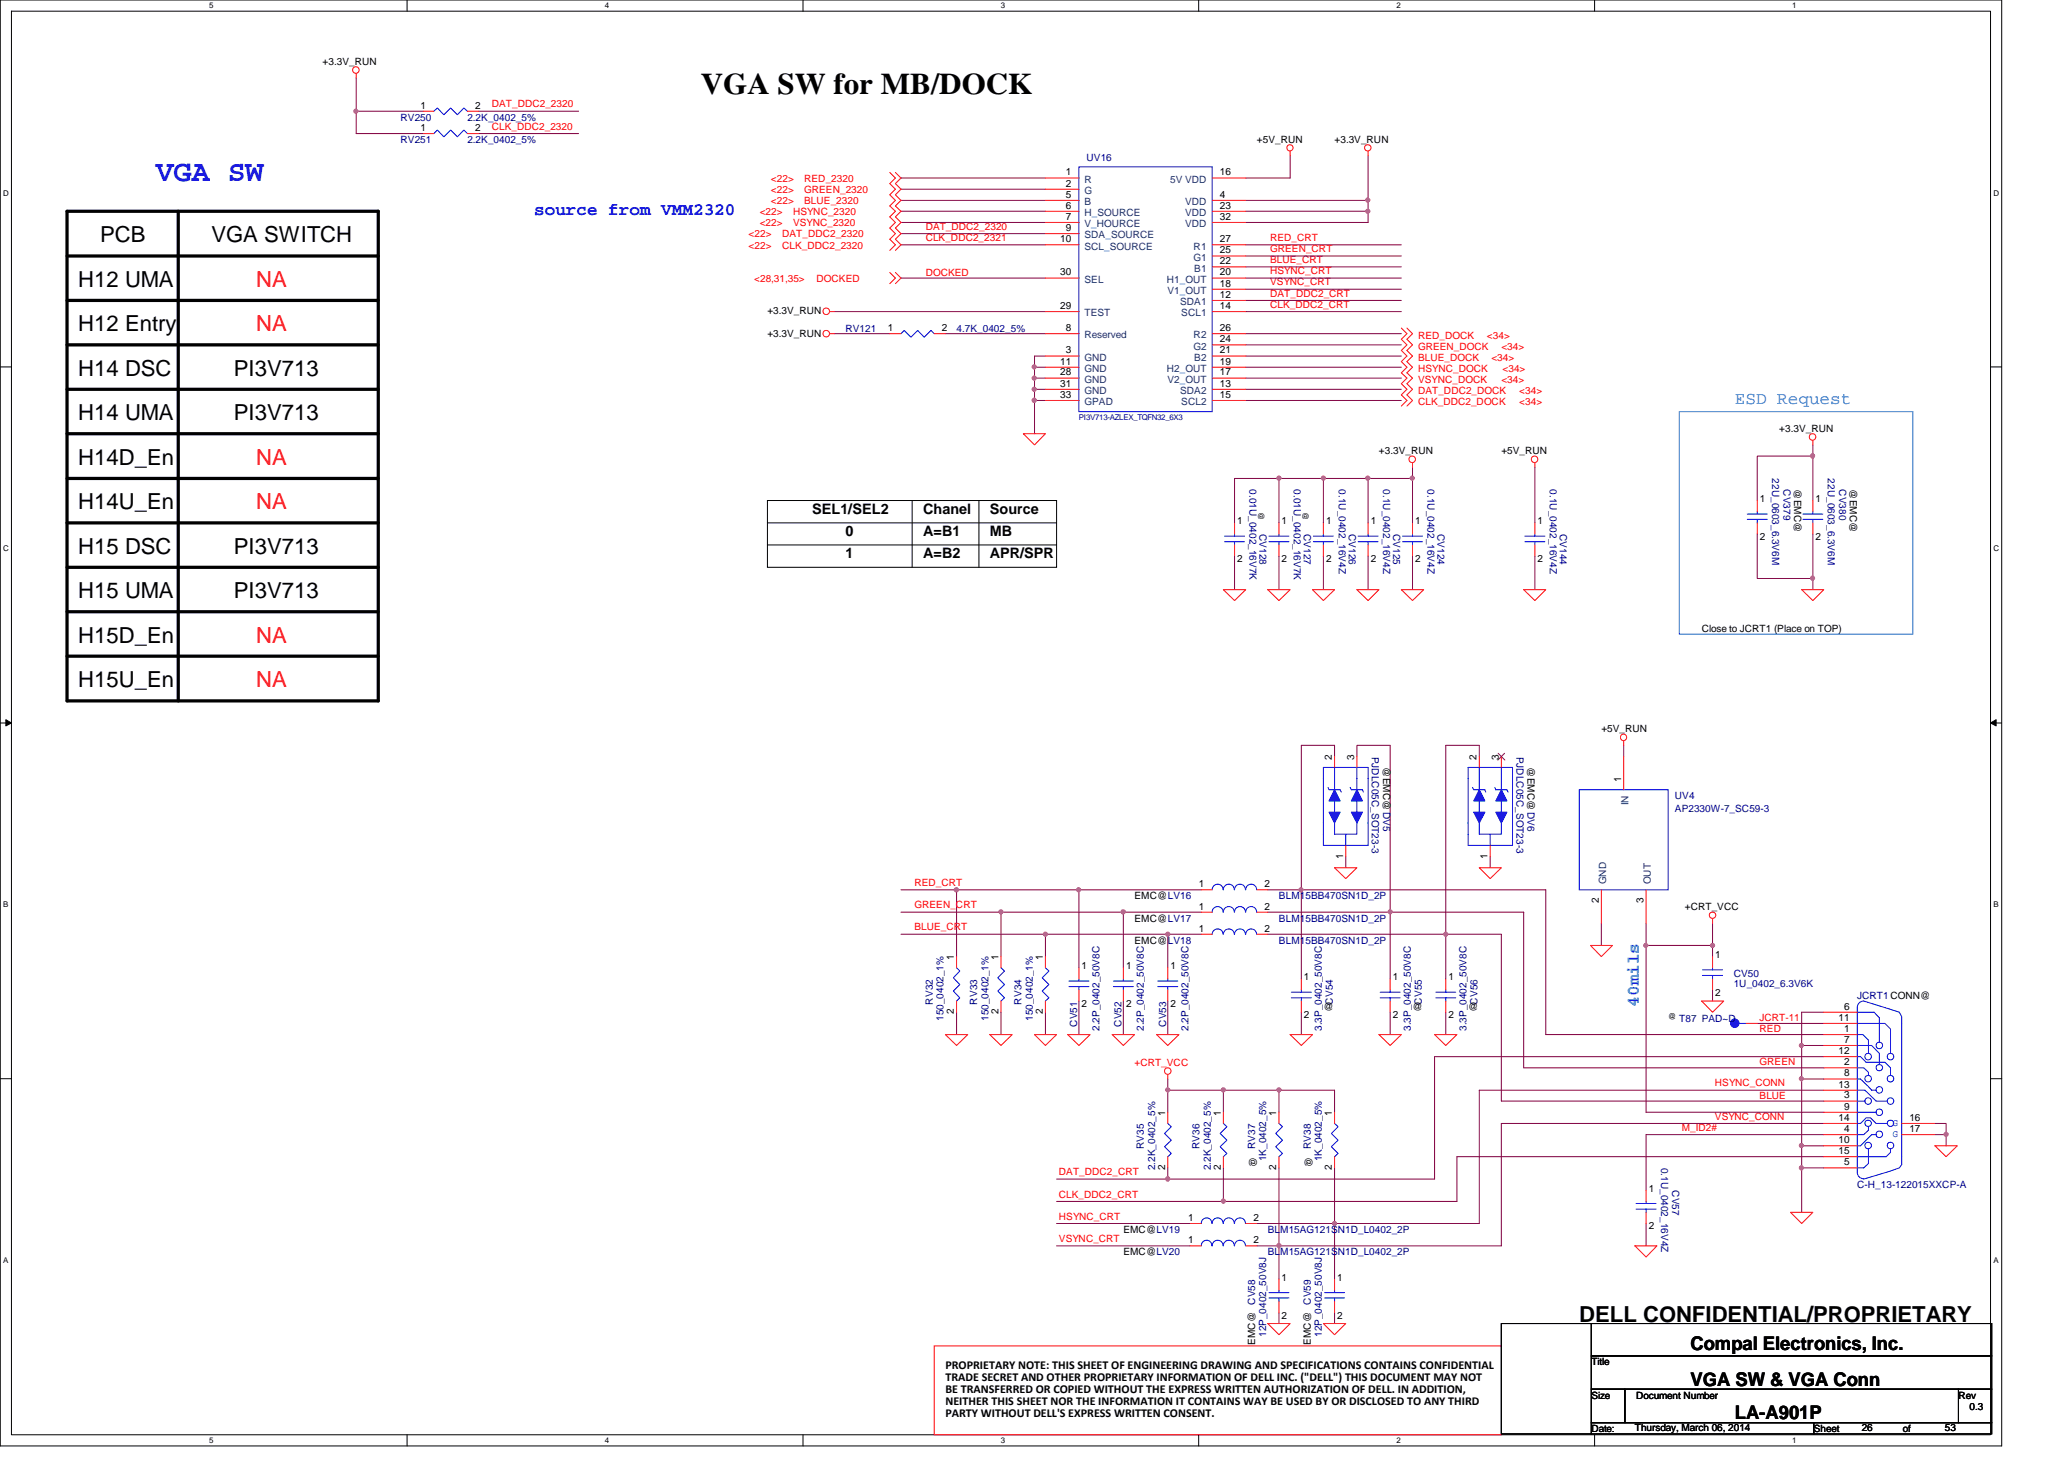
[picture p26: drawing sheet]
<svg xmlns="http://www.w3.org/2000/svg" width="297mm" height="210mm" viewBox="0 0 297 210" stroke-linecap="round" stroke-linejoin="round" font-family="sans-serif">
<defs><g id="words">
<text font-size="4.3" x="100.9" y="13.5">VGA SW for MB/DOCK</text>
<text font-size="4.3" fill="#00f" x="22.4" y="26">VGA SW</text>
<g font-size="3.2">
<text x="14.4" y="34.8">PCB</text>
<text x="30.4" y="34.8">VGA SWITCH</text>
<text x="11.3" y="41.2">H12 UMA</text>
<text x="11.3" y="47.7">H12 Entry</text>
<text x="11.3" y="54.1">H14 DSC</text>
<text x="33.7" y="54.1">PI3V713</text>
<text x="11.3" y="60.5">H14 UMA</text>
<text x="33.7" y="60.5">PI3V713</text>
<text x="11.3" y="66.8">H14D_En</text>
<text x="11.3" y="73.2">H14U_En</text>
<text x="11.3" y="79.7">H15 DSC</text>
<text x="33.7" y="79.7">PI3V713</text>
<text x="11.3" y="86.1">H15 UMA</text>
<text x="33.7" y="86.1">PI3V713</text>
<text x="11.3" y="92.5">H15D_En</text>
<text x="11.3" y="98.8">H15U_En</text>
<text x="227.3" y="190.2">DELL CONFIDENTIAL/PROPRIETARY</text>
</g>
<g font-size="3.2" fill="#f00">
<text x="36.9" y="41.2">NA</text>
<text x="36.9" y="47.7">NA</text>
<text x="36.9" y="66.8">NA</text>
<text x="36.9" y="73.2">NA</text>
<text x="36.9" y="92.5">NA</text>
<text x="36.9" y="98.8">NA</text>
</g>
<g font-size="2.7">
<text x="243.3" y="194.3">Compal Electronics, Inc.</text>
<text x="243.3" y="199.4">VGA SW &amp; VGA Conn</text>
<text x="249.7" y="204.2">LA-A901P</text>
</g>
<text font-size="2.5" fill="#00f" x="76.9" y="30.9">source from VMM2320</text>
<g font-size="2.5" fill="#0080ff">
<text x="249.7" y="58.1">ESD Request</text>
<text x="235.8" y="144.8" transform="rotate(-90 235.8 144.8)">40mils</text>
</g>
<g font-size="2.1">
<text x="116.9" y="73.9">SEL1/SEL2</text>
<text x="121.7" y="77.1">0</text>
<text x="132.9" y="77.1">A=B1</text>
<text x="132.9" y="73.9">Chanel</text>
<text x="142.4" y="73.9">Source</text>
<text x="142.4" y="77.1">MB</text>
<text x="121.7" y="80.3">1</text>
<text x="132.9" y="80.3">A=B2</text>
<text x="142.4" y="80.3">APR/SPR</text>
</g>
<g font-size="1.7">
<text x="136.1" y="196.9">PROPRIETARY NOTE: THIS SHEET OF ENGINEERING DRAWING AND SPECIFICATIONS CONTAINS CONFIDENTIAL</text>
<text x="136.1" y="198.6">TRADE SECRET AND OTHER PROPRIETARY INFORMATION OF DELL INC. (&quot;DELL&quot;) THIS DOCUMENT MAY NOT</text>
<text x="136.1" y="200.4">BE TRANSFERRED OR COPIED WITHOUT THE EXPRESS WRITTEN AUTHORIZATION OF DELL. IN ADDITION,</text>
<text x="136.1" y="202.1">NEITHER THIS SHEET NOR THE INFORMATION IT CONTAINS WAY BE USED BY OR DISCLOSED TO ANY THIRD</text>
<text x="136.1" y="203.8">PARTY WITHOUT DELL'S EXPRESS WRITTEN CONSENT.</text>
</g>
<g font-size="1.4">
<text x="46.4" y="9.4">+3.3V_RUN</text>
<text x="60.5" y="15.6">1</text>
<text x="68.4" y="15.6">2</text>
<text x="60.5" y="18.8">1</text>
<text x="68.4" y="18.8">2</text>
<text x="180.9" y="20.6">+5V_RUN</text>
<text x="192.1" y="20.6">+3.3V_RUN</text>
<text x="153.4" y="25.2">1</text>
<text x="153.4" y="26.8">2</text>
<text x="153.4" y="28.4">5</text>
<text x="175.6" y="25.2">16</text>
<text x="175.6" y="28.4">4</text>
<text x="152.6" y="34.8">10</text>
<text x="153.4" y="30">6</text>
<text x="153.4" y="31.6">7</text>
<text x="153.4" y="33.2">9</text>
<text x="175.6" y="34.8">27</text>
<text x="175.6" y="31.6">32</text>
<text x="175.6" y="30">23</text>
<text x="152.6" y="39.6">30</text>
<text x="175.6" y="36.4">25</text>
<text x="175.6" y="41.2">18</text>
<text x="175.6" y="38">22</text>
<text x="175.6" y="39.6">20</text>
<text x="110.4" y="45.2">+3.3V_RUN</text>
<text x="127.8" y="47.6">1</text>
<text x="135.5" y="47.6">2</text>
<text x="152.6" y="44.5">29</text>
<text x="153.4" y="47.6">8</text>
<text x="175.6" y="47.6">26</text>
<text x="175.6" y="44.5">14</text>
<text x="175.6" y="42.8">12</text>
<text x="110.4" y="48.4">+3.3V_RUN</text>
<text x="152.6" y="52.5">11</text>
<text x="153.4" y="50.8">3</text>
<text x="175.6" y="49.2">24</text>
<text x="175.6" y="50.8">21</text>
<text x="175.6" y="52.5">19</text>
<text x="152.6" y="55.6">31</text>
<text x="152.6" y="54">28</text>
<text x="152.6" y="57.2">33</text>
<text x="175.6" y="57.2">15</text>
<text x="175.6" y="54">17</text>
<text x="175.6" y="55.6">13</text>
<text x="198.5" y="65.4">+3.3V_RUN</text>
<text x="216.1" y="65.4">+5V_RUN</text>
<text x="256.1" y="62.2">+3.3V_RUN</text>
<text x="258.2" y="70.4" transform="rotate(90 258.2 70.4)">@EMC@</text>
<text x="266.2" y="70.4" transform="rotate(90 266.2 70.4)">@EMC@</text>
<text x="178.1" y="75.4">1</text>
<text x="184.4" y="75.4">1</text>
<text x="190.8" y="75.4">1</text>
<text x="197.3" y="75.4">1</text>
<text x="203.7" y="75.4">1</text>
<text x="221.3" y="75.4">1</text>
<text x="253.3" y="72.2">1</text>
<text x="253.3" y="77.7">2</text>
<text x="261.3" y="72.2">1</text>
<text x="261.3" y="77.7">2</text>
<text x="178.1" y="80.9">2</text>
<text x="184.4" y="80.9">2</text>
<text x="190.8" y="80.9">2</text>
<text x="197.3" y="80.9">2</text>
<text x="203.7" y="80.9">2</text>
<text x="221.3" y="80.9">2</text>
<text x="244.9" y="91">Close to JCRT1 (Place on TOP)</text>
<text x="230.5" y="105.4">+5V_RUN</text>
<text x="191.7" y="109.3" transform="rotate(-90 191.7 109.3)">2</text>
<text x="194.9" y="109.3" transform="rotate(-90 194.9 109.3)">3</text>
<text x="199" y="110.4" transform="rotate(90 199 110.4)">@EMC@ DV5</text>
<text x="212.5" y="109.3" transform="rotate(-90 212.5 109.3)">2</text>
<text x="215.7" y="109.3" transform="rotate(-90 215.7 109.3)">3</text>
<text x="219.8" y="110.4" transform="rotate(90 219.8 110.4)">@EMC@ DV6</text>
<text x="233.3" y="112.5" transform="rotate(-90 233.3 112.5)">1</text>
<text x="193.3" y="123.5" transform="rotate(-90 193.3 123.5)">1</text>
<text x="214.1" y="123.5" transform="rotate(-90 214.1 123.5)">1</text>
<text x="163.3" y="129.4">EMC@LV16</text>
<text x="172.5" y="130.9">1</text>
<text x="172.5" y="127.6">1</text>
<text x="182" y="130.9">2</text>
<text x="182" y="127.6">2</text>
<text x="230.1" y="129.9" transform="rotate(-90 230.1 129.9)">2</text>
<text x="236.5" y="129.9" transform="rotate(-90 236.5 129.9)">3</text>
<text x="242.5" y="131">+CRT_VCC</text>
<text x="163.3" y="132.6">EMC@LV17</text>
<text x="163.3" y="135.8">EMC@</text>
<text x="172.5" y="134">1</text>
<text x="182" y="134">2</text>
<text x="246.8" y="137.8">1</text>
<text x="137.3" y="138.1" transform="rotate(-90 137.3 138.1)">1</text>
<text x="143.7" y="138.1" transform="rotate(-90 143.7 138.1)">1</text>
<text x="150.1" y="138.1" transform="rotate(-90 150.1 138.1)">1</text>
<text x="155.7" y="139.4">1</text>
<text x="162" y="139.4">1</text>
<text x="168.4" y="139.4">1</text>
<text x="187.7" y="141">1</text>
<text x="200.4" y="141">1</text>
<text x="208.4" y="141">1</text>
<text x="246.8" y="143.3">2</text>
<text x="137.3" y="145.9" transform="rotate(-90 137.3 145.9)">2</text>
<text x="143.7" y="145.9" transform="rotate(-90 143.7 145.9)">2</text>
<text x="150.1" y="145.9" transform="rotate(-90 150.1 145.9)">2</text>
<text x="155.7" y="144.9">2</text>
<text x="162" y="144.9">2</text>
<text x="168.4" y="144.9">2</text>
<text x="187.7" y="146.5">2</text>
<text x="190.5" y="145.4">@</text>
<text x="200.4" y="146.5">2</text>
<text x="203.3" y="145.4">@</text>
<text x="208.4" y="146.5">2</text>
<text x="211.3" y="145.4">@</text>
<text x="264.6" y="146.9">11</text>
<text x="265.4" y="145.2">6</text>
<text x="265.4" y="148.5">1</text>
<text x="264.6" y="151.6">12</text>
<text x="265.4" y="150">7</text>
<text x="265.4" y="153.2">2</text>
<text x="265.4" y="154.9">8</text>
<text x="167.7" y="160.5" transform="rotate(-90 167.7 160.5)">1</text>
<text x="175.7" y="160.5" transform="rotate(-90 175.7 160.5)">1</text>
<text x="183.7" y="160.5" transform="rotate(-90 183.7 160.5)">1</text>
<text x="191.7" y="160.5" transform="rotate(-90 191.7 160.5)">1</text>
<text x="264.6" y="156.5">13</text>
<text x="264.6" y="161.2">14</text>
<text x="265.4" y="158">3</text>
<text x="265.4" y="159.6">9</text>
<text x="274.8" y="161.2">16</text>
<text x="179.8" y="166.4" transform="rotate(90 179.8 166.4)">@</text>
<text x="187.8" y="166.4" transform="rotate(90 187.8 166.4)">@</text>
<text x="264.6" y="164.5">10</text>
<text x="264.6" y="166">15</text>
<text x="265.4" y="162.9">4</text>
<text x="265.4" y="167.6">5</text>
<text x="274.8" y="162.9">17</text>
<text x="167.7" y="168.3" transform="rotate(-90 167.7 168.3)">2</text>
<text x="175.7" y="168.3" transform="rotate(-90 175.7 168.3)">2</text>
<text x="183.7" y="168.3" transform="rotate(-90 183.7 168.3)">2</text>
<text x="191.7" y="168.3" transform="rotate(-90 191.7 168.3)">2</text>
<text x="237.3" y="171.4">1</text>
<text x="161.7" y="177.4">EMC@LV19</text>
<text x="171" y="178.9">1</text>
<text x="171" y="175.6">1</text>
<text x="180.4" y="178.9">2</text>
<text x="180.4" y="175.6">2</text>
<text x="237.3" y="176.9">2</text>
<text x="161.7" y="180.6">EMC@LV20</text>
<text x="184.4" y="184.2">1</text>
<text x="192.4" y="184.2">1</text>
<text x="184.4" y="189.7">2</text>
<text x="192.4" y="189.7">2</text>
<text x="180.6" y="193.5" transform="rotate(-90 180.6 193.5)">EMC@</text>
<text x="188.6" y="193.5" transform="rotate(-90 188.6 193.5)">EMC@</text>
<text x="229" y="196.4">Title</text>
<text x="229" y="201.2">Size</text>
<text x="235.5" y="201.2">Document Number</text>
<text x="281.9" y="201.2">Rev</text>
<text x="283.5" y="202.8">0.3</text>
<text x="229" y="206">Date:</text>
<text x="235.3" y="205.9">Thursday, March 06, 2014</text>
<text x="261" y="206">Sheet</text>
<text x="267.9" y="205.9">26</text>
<text x="273.9" y="206">of</text>
<text x="279.9" y="205.9">53</text>
</g>
<g font-size="1.4" fill="#000080">
<text x="57.7" y="17.4">RV250</text>
<text x="67.3" y="17.4">2.2K_0402_5%</text>
<text x="57.7" y="20.6">RV251</text>
<text x="67.3" y="20.6">2.2K_0402_5%</text>
<text x="156.4" y="23.1">UV16</text>
<text x="121.7" y="47.8">RV121</text>
<text x="137.7" y="47.8">4.7K_0402_5%</text>
<text x="179.8" y="70.4" transform="rotate(90 179.8 70.4)">0.01U_0402_16V7K</text>
<text x="186.2" y="70.4" transform="rotate(90 186.2 70.4)">0.01U_0402_16V7K</text>
<text x="192.7" y="70.4" transform="rotate(90 192.7 70.4)">0.1U_0402_16V4Z</text>
<text x="199" y="70.4" transform="rotate(90 199 70.4)">0.1U_0402_16V4Z</text>
<text x="205.4" y="70.4" transform="rotate(90 205.4 70.4)">0.1U_0402_16V4Z</text>
<text x="223.1" y="70.4" transform="rotate(90 223.1 70.4)">0.1U_0402_16V4Z</text>
<text x="255.1" y="68.8" transform="rotate(90 255.1 68.8)">22U_0603_6.3V6M</text>
<text x="256.7" y="70.4" transform="rotate(90 256.7 70.4)">CV379</text>
<text x="263.1" y="68.8" transform="rotate(90 263.1 68.8)">22U_0603_6.3V6M</text>
<text x="264.7" y="70.4" transform="rotate(90 264.7 70.4)">CV380</text>
<text x="181.3" y="76.8" transform="rotate(90 181.3 76.8)">CV128</text>
<text x="187.7" y="76.8" transform="rotate(90 187.7 76.8)">CV127</text>
<text x="194.1" y="76.8" transform="rotate(90 194.1 76.8)">CV126</text>
<text x="200.5" y="76.8" transform="rotate(90 200.5 76.8)">CV125</text>
<text x="206.9" y="76.8" transform="rotate(90 206.9 76.8)">CV124</text>
<text x="224.5" y="76.8" transform="rotate(90 224.5 76.8)">CV144</text>
<text x="197.4" y="108.8" transform="rotate(90 197.4 108.8)">PJDLC05C_SOT23-3</text>
<text x="218.2" y="108.8" transform="rotate(90 218.2 108.8)">PJDLC05C_SOT23-3</text>
<text x="241" y="116.9">AP2330W-7_SC59-3</text>
<text x="241" y="115">UV4</text>
<text x="184.1" y="129.4">BLM15BB470SN1D_2P</text>
<text x="168.1" y="135.8">LV18</text>
<text x="184.1" y="132.6">BLM15BB470SN1D_2P</text>
<text x="184.1" y="135.8">BLM15BB470SN1D_2P</text>
<text x="249.5" y="140.6">CV50</text>
<text x="249.5" y="142">1U_0402_6.3V6K</text>
<text x="267.3" y="143.8">JCRT1 CONN@</text>
<text x="134.2" y="144.5" transform="rotate(-90 134.2 144.5)">RV32</text>
<text x="135.8" y="146.9" transform="rotate(-90 135.8 146.9)">150_0402_1%</text>
<text x="140.6" y="144.5" transform="rotate(-90 140.6 144.5)">RV33</text>
<text x="142.2" y="146.9" transform="rotate(-90 142.2 146.9)">150_0402_1%</text>
<text x="147" y="144.5" transform="rotate(-90 147 144.5)">RV34</text>
<text x="148.6" y="146.9" transform="rotate(-90 148.6 146.9)">150_0402_1%</text>
<text x="155" y="147.7" transform="rotate(-90 155 147.7)">CV51</text>
<text x="158.2" y="148.3" transform="rotate(-90 158.2 148.3)">2.2P_0402_50V8C</text>
<text x="161.4" y="147.7" transform="rotate(-90 161.4 147.7)">CV52</text>
<text x="164.6" y="148.3" transform="rotate(-90 164.6 148.3)">2.2P_0402_50V8C</text>
<text x="167.8" y="147.7" transform="rotate(-90 167.8 147.7)">CV53</text>
<text x="171" y="148.3" transform="rotate(-90 171 148.3)">2.2P_0402_50V8C</text>
<text x="190.2" y="148.3" transform="rotate(-90 190.2 148.3)">3.3P_0402_50V8C</text>
<text x="191.8" y="144.5" transform="rotate(-90 191.8 144.5)">CV54</text>
<text x="203" y="148.3" transform="rotate(-90 203 148.3)">3.3P_0402_50V8C</text>
<text x="204.6" y="144.5" transform="rotate(-90 204.6 144.5)">CV55</text>
<text x="211" y="148.3" transform="rotate(-90 211 148.3)">3.3P_0402_50V8C</text>
<text x="212.6" y="144.5" transform="rotate(-90 212.6 144.5)">CV56</text>
<text x="241.7" y="147">T87 PAD~D</text>
<text x="164.6" y="165.3" transform="rotate(-90 164.6 165.3)">RV35</text>
<text x="172.6" y="165.3" transform="rotate(-90 172.6 165.3)">RV36</text>
<text x="180.6" y="165.3" transform="rotate(-90 180.6 165.3)">RV37</text>
<text x="182.2" y="167.1" transform="rotate(-90 182.2 167.1)">1K_0402_5%</text>
<text x="188.6" y="165.3" transform="rotate(-90 188.6 165.3)">RV38</text>
<text x="190.2" y="167.1" transform="rotate(-90 190.2 167.1)">1K_0402_5%</text>
<text x="166.2" y="168.4" transform="rotate(-90 166.2 168.4)">2.2K_0402_5%</text>
<text x="174.2" y="168.4" transform="rotate(-90 174.2 168.4)">2.2K_0402_5%</text>
<text x="239.1" y="168" transform="rotate(90 239.1 168)">0.1U_0402_16V4Z</text>
<text x="240.7" y="171.2" transform="rotate(90 240.7 171.2)">CV57</text>
<text x="267.3" y="171">C-H_13-122015XXCP-A</text>
<text x="182.5" y="177.4">BLM15AG121SN1D_L0402_2P</text>
<text x="182.5" y="180.6">BLM15AG121SN1D_L0402_2P</text>
<text x="180.6" y="187.7" transform="rotate(-90 180.6 187.7)">CV58</text>
<text x="188.6" y="187.7" transform="rotate(-90 188.6 187.7)">CV59</text>
<text x="182.2" y="192.4" transform="rotate(-90 182.2 192.4)">12P_0402_50V8J</text>
<text x="190.2" y="192.4" transform="rotate(-90 190.2 192.4)">12P_0402_50V8J</text>
</g>
<g font-size="1.4" fill="#f00">
<text x="70.8" y="15.5">DAT_DDC2_2320</text>
<text x="70.8" y="18.7">CLK_DDC2_2320</text>
<text x="111" y="26.2">&lt;22&gt;</text>
<text x="111" y="27.8">&lt;22&gt;</text>
<text x="111" y="29.4">&lt;22&gt;</text>
<text x="115.7" y="26.2">RED_2320</text>
<text x="115.7" y="27.8">GREEN_2320</text>
<text x="115.7" y="29.4">BLUE_2320</text>
<text x="107.7" y="34.2">&lt;22&gt;</text>
<text x="107.7" y="35.8">&lt;22&gt;</text>
<text x="109.3" y="32.6">&lt;22&gt;</text>
<text x="109.3" y="31">&lt;22&gt;</text>
<text x="112.6" y="34.2">DAT_DDC2_2320</text>
<text x="112.6" y="35.8">CLK_DDC2_2320</text>
<text x="114.1" y="32.6">VSYNC_2320</text>
<text x="114.1" y="31">HSYNC_2320</text>
<text x="133.2" y="34.7">CLK_DDC2_2321</text>
<text x="133.2" y="33.1">DAT_DDC2_2320</text>
<text x="182.8" y="34.7">RED_CRT</text>
<text x="108.5" y="40.6">&lt;28,31,35&gt;</text>
<text x="117.5" y="40.6">DOCKED</text>
<text x="133.2" y="39.7">DOCKED</text>
<text x="182.8" y="37.8">BLUE_CRT</text>
<text x="182.8" y="36.3">GREEN_CRT</text>
<text x="182.8" y="41.1">VSYNC_CRT</text>
<text x="182.8" y="39.5">HSYNC_CRT</text>
<text x="182.8" y="42.7">DAT_DDC2_CRT</text>
<text x="182.8" y="44.3">CLK_DDC2_CRT</text>
<text x="204.1" y="53.5">HSYNC_DOCK</text>
<text x="204.1" y="48.7">RED_DOCK</text>
<text x="204.1" y="50.3">GREEN_DOCK</text>
<text x="204.1" y="51.9">BLUE_DOCK</text>
<text x="214" y="48.7">&lt;34&gt;</text>
<text x="214.6" y="51.9">&lt;34&gt;</text>
<text x="216.1" y="50.3">&lt;34&gt;</text>
<text x="216.2" y="53.5">&lt;34&gt;</text>
<text x="204.1" y="56.7">DAT_DDC2_DOCK</text>
<text x="204.1" y="58.3">CLK_DDC2_DOCK</text>
<text x="204.1" y="55.1">VSYNC_DOCK</text>
<text x="216.1" y="55.1">&lt;34&gt;</text>
<text x="218.6" y="56.7">&lt;34&gt;</text>
<text x="218.6" y="58.3">&lt;34&gt;</text>
<text x="131.6" y="130.7">GREEN_CRT</text>
<text x="131.6" y="127.5">RED_CRT</text>
<text x="131.6" y="133.9">BLUE_CRT</text>
<text x="253.2" y="148.5">RED</text>
<text x="253.2" y="146.9">JCRT-11</text>
<text x="163.3" y="153.4">+CRT_VCC</text>
<text x="253.2" y="153.3">GREEN</text>
<text x="246.8" y="156.3">HSYNC_CONN</text>
<text x="246.8" y="161.1">VSYNC_CONN</text>
<text x="253.2" y="158.1">BLUE</text>
<text x="242" y="162.7">M_ID2#</text>
<text x="152.4" y="172.3">CLK_DDC2_CRT</text>
<text x="152.4" y="169.1">DAT_DDC2_CRT</text>
<text x="152.4" y="178.7">VSYNC_CRT</text>
<text x="152.4" y="175.5">HSYNC_CRT</text>
</g>
<g font-size="1.4" fill="#004080">
<text x="156.1" y="26.3">R</text>
<text x="156.1" y="27.9">G</text>
<text x="156.1" y="29.5">B</text>
<text x="168.4" y="26.3">5V VDD</text>
<text x="170.6" y="29.5">VDD</text>
<text x="156.1" y="31.1">H_SOURCE</text>
<text x="156.1" y="32.7">V_HOURCE</text>
<text x="156.1" y="34.3">SDA_SOURCE</text>
<text x="156.1" y="35.9">SCL_SOURCE</text>
<text x="170.6" y="32.7">VDD</text>
<text x="170.6" y="31.1">VDD</text>
<text x="171.8" y="35.9">R1</text>
<text x="156.1" y="40.7">SEL</text>
<text x="167.9" y="40.7">H1_OUT</text>
<text x="171.7" y="37.5">G1</text>
<text x="171.9" y="39.1">B1</text>
<text x="156.1" y="45.5">TEST</text>
<text x="168" y="42.3">V1_OUT</text>
<text x="169.8" y="43.9">SDA1</text>
<text x="170" y="45.5">SCL1</text>
<text x="156.1" y="51.9">GND</text>
<text x="156.1" y="48.7">Reserved</text>
<text x="156.1" y="53.5">GND</text>
<text x="167.9" y="53.5">H2_OUT</text>
<text x="171.7" y="50.3">G2</text>
<text x="171.8" y="48.7">R2</text>
<text x="171.9" y="51.9">B2</text>
<text x="156.1" y="56.7">GND</text>
<text x="156.1" y="55.1">GND</text>
<text x="156.1" y="58.3">GPAD</text>
<text x="168" y="55.1">V2_OUT</text>
<text x="169.8" y="56.7">SDA2</text>
<text x="170" y="58.3">SCL2</text>
<text x="234.4" y="115.9" transform="rotate(-90 234.4 115.9)">IN</text>
<text x="231.1" y="127.2" transform="rotate(-90 231.1 127.2)">GND</text>
<text x="237.6" y="127.2" transform="rotate(-90 237.6 127.2)">OUT</text>
</g>
<g font-size="1.4" fill="#00f">
<text x="272.4" y="162">G</text>
<text x="272.4" y="163.6">G</text>
</g>
<g font-size="1.1">
<text x="30.1" y="1.1">5</text>
<text x="87" y="1.1">4</text>
<text x="144" y="1.1">3</text>
<text x="201" y="1.1">2</text>
<text x="257.9" y="1.1">1</text>
<text x=".5" y="28.2">D</text>
<text x="286.9" y="28.2">D</text>
<text x="181.1" y="73.6" transform="rotate(90 181.1 73.6)">@</text>
<text x="187.5" y="73.6" transform="rotate(90 187.5 73.6)">@</text>
<text x=".5" y="79.3">C</text>
<text x="286.9" y="79.3">C</text>
<text x=".5" y="130.6">B</text>
<text x="286.9" y="130.6">B</text>
<text x="240.1" y="146.6">@</text>
<text x=".5" y="181.7">A</text>
<text x="286.9" y="181.7">A</text>
<text x="30.1" y="207.6">5</text>
<text x="87" y="207.6">4</text>
<text x="144" y="207.6">3</text>
<text x="201" y="207.6">2</text>
<text x="257.9" y="207.6">1</text>
</g>
<text font-size="1.1" fill="#000080" x="155.3" y="60.4">PI3V713-AZLEX_TQFN32_6X3</text>
</g></defs>
<path d="M0 0h288.1v208h-288.1zM1.6 1.6h284.9v204.8h-284.9z" fill="none" stroke="#000" stroke-width=".14"/>
<g fill="#fff">
<path d="M30.1 .2h.6v1.2h-.6z"/>
<path d="M30.1 206.6h.6v1.2h-.6z"/>
</g>
<path d="M58.6 0v1.6M58.6 206.4v1.6" fill="none" stroke="#000" stroke-width=".14"/>
<g fill="#fff">
<path d="M87 .2h.6v1.2h-.6z"/>
<path d="M87 206.6h.6v1.2h-.6z"/>
</g>
<path d="M115.6 0v1.6M115.6 206.4v1.6" fill="none" stroke="#000" stroke-width=".14"/>
<g fill="#fff">
<path d="M144 .2h.6v1.2h-.6z"/>
<path d="M144 206.6h.6v1.2h-.6z"/>
</g>
<path d="M172.5 0v1.6M172.5 206.4v1.6" fill="none" stroke="#000" stroke-width=".14"/>
<g fill="#fff">
<path d="M201 .2h.5v1.2h-.5z"/>
<path d="M201 206.6h.5v1.2h-.5z"/>
</g>
<path d="M229.5 0v1.6M229.5 206.4v1.6" fill="none" stroke="#000" stroke-width=".14"/>
<g fill="#fff">
<path d="M257.9 .2h.6v1.2h-.6z"/>
<path d="M257.9 206.6h.6v1.2h-.6z"/>
<path d="M.5 27.2h.7v1.2h-.7z"/>
<path d="M286.9 27.2h.8v1.2h-.8z"/>
<path d="M.5 78.4h.7v1.1h-.7z"/>
<path d="M286.9 78.4h.8v1.1h-.8z"/>
</g>
<path d="M0 52.8h1.6M286.5 52.8h1.6" fill="none" stroke="#000" stroke-width=".14"/>
<g fill="#fff">
<path d="M.5 129.6h.7v1.2h-.7z"/>
<path d="M286.9 129.6h.7v1.2h-.7z"/>
</g>
<path d="M0 104h1.6M.8 103.5l.8 .5-.8 .4zM286.5 104h1.6M286.5 104l.8-.5v.9z" fill="none" stroke="#000" stroke-width=".14"/>
<path d="M.8 103.5l.8 .5-.8 .4zM286.5 104l.8-.5v.9z" fill="#000"/>
<g fill="#fff">
<path d="M.5 180.8h.7v1.1h-.7z"/>
<path d="M286.9 180.8h.7v1.1h-.7z"/>
</g>
<path d="M110.4 72h41.7v9.6h-41.7zM110.4 75.2h41.7M110.4 78.4h41.7M131.3 72v9.6M140.9 72v9.6M0 155.2h1.6M286.5 155.2h1.6" fill="none" stroke="#000" stroke-width=".14"/>
<path d="M134.4 193.6h81.7v12.8h-81.7z" fill="none" stroke="#f00" stroke-width=".14"/>
<path d="M9.6 36.8h44.8M9.6 30.4h44.8v70.4h-44.8zM25.7 30.4v70.4M9.6 43.2h44.8M9.6 56h44.8M9.6 49.6h44.8M9.6 62.4h44.8M9.6 68.8h44.8M9.6 75.2h44.8M9.6 81.6h44.8M9.6 88h44.8M9.6 94.4h44.8" fill="none" stroke="#000" stroke-width=".47"/>
<path d="M241.7 59.2h33.6v32h-33.6z" fill="none" stroke="#0080ff" stroke-width=".14"/>
<path d="M150.4 134.4h17.7v4.8" fill="none" stroke="#800040" stroke-width=".14"/>
<circle cx="168.1" cy="134.4" r=".3" fill="#f0f"/>
<circle cx="168.1" cy="134.4" r=".3" fill="none" stroke="#f0f" stroke-width=".14"/>
<path d="M137.7 128h17.6v11.2M168.1 134.4h4.8M155.3 144v4.8M161.7 144v4.8M168.1 144v4.8" fill="none" stroke="#800040" stroke-width=".14"/>
<circle cx="155.2" cy="128" r=".3" fill="#f0f"/>
<circle cx="155.2" cy="128" r=".3" fill="none" stroke="#f0f" stroke-width=".14"/>
<circle cx="137.7" cy="128" r=".31" fill="#f0f"/>
<circle cx="137.7" cy="128" r=".31" fill="none" stroke="#f0f" stroke-width=".14"/>
<path d="M144.1 131.2h17.6" fill="none" stroke="#800040" stroke-width=".14"/>
<circle cx="161.7" cy="131.2" r=".31" fill="#f0f"/>
<circle cx="161.7" cy="131.2" r=".31" fill="none" stroke="#f0f" stroke-width=".14"/>
<circle cx="144.1" cy="131.2" r=".3" fill="#f0f"/>
<circle cx="144.1" cy="131.2" r=".3" fill="none" stroke="#f0f" stroke-width=".14"/>
<path d="M129.7 128h8v9.6M129.7 134.4h20.7v3.2M129.7 131.2h14.4v6.4M137.7 145.6v3.2M144.1 145.6v3.2M150.4 145.6v3.2" fill="none" stroke="#800040" stroke-width=".14"/>
<circle cx="150.4" cy="134.4" r=".3" fill="#f0f"/>
<circle cx="150.4" cy="134.4" r=".3" fill="none" stroke="#f0f" stroke-width=".14"/>
<path d="M187.3 107.2h4.8M200.1 107.2h-4.8v1.6M208.1 107.2h4.8v1.6M233.7 107.2v1.6M230.5 132.8v3.2M246.5 136v1.6M168.1 155.2v1.6M236.9 176v3.2" fill="none" stroke="#800040" stroke-width=".14"/>
<circle cx="246.5" cy="136" r=".3" fill="#f0f"/>
<circle cx="246.5" cy="136" r=".3" fill="none" stroke="#f0f" stroke-width=".14"/>
<path d="M246.5 132.8v3.2h-9.6v24" fill="none" stroke="#800040" stroke-width=".14"/>
<circle cx="236.9" cy="136" r=".3" fill="#f0f"/>
<circle cx="236.9" cy="136" r=".3" fill="none" stroke="#f0f" stroke-width=".14"/>
<path d="M192.1 107.2v1.6M161.7 131.2v8M182.5 131.2h36.8M236.9 132.8v3.2M246.5 142.4v1.6M176.1 168v4.8" fill="none" stroke="#800040" stroke-width=".14"/>
<circle cx="200.1" cy="131.2" r=".3" fill="#f0f"/>
<circle cx="200.1" cy="131.2" r=".3" fill="none" stroke="#f0f" stroke-width=".14"/>
<g fill="none" stroke="#800040" stroke-width=".14">
<path d="M155.3 128h17.6M182.5 134.4h33.6M182.5 128h4.8M187.3 128h35.2M187.3 128v12.8M200.1 131.2v9.6M200.1 145.6v3.2M212.9 156.8h49.6M259.3 145.6h3.2M259.3 150.4h3.2M209.7 166.4v6.4M236.9 163.2v8"/>
<path d="M259.3 164.8v3.2M192.1 188.8v1.6"/>
</g>
<circle cx="187.2" cy="128" r=".3" fill="#f0f"/>
<circle cx="187.2" cy="128" r=".3" fill="none" stroke="#f0f" stroke-width=".14"/>
<path d="M208.1 134.4v6.4M259.3 145.6v4.8" fill="none" stroke="#800040" stroke-width=".14"/>
<circle cx="259.2" cy="150.4" r=".3" fill="#f0f"/>
<circle cx="259.2" cy="150.4" r=".3" fill="none" stroke="#f0f" stroke-width=".14"/>
<path d="M168.1 156.8v3.2M259.3 155.2h3.2M152.1 172.8h24M168.1 168v1.6M184.1 168v11.2M259.3 168h3.2" fill="none" stroke="#800040" stroke-width=".14"/>
<circle cx="168.1" cy="156.8" r=".3" fill="#f0f"/>
<circle cx="168.1" cy="156.8" r=".3" fill="none" stroke="#f0f" stroke-width=".14"/>
<path d="M176.1 156.8v3.2" fill="none" stroke="#800040" stroke-width=".14"/>
<circle cx="176.1" cy="156.8" r=".3" fill="#f0f"/>
<circle cx="176.1" cy="156.8" r=".3" fill="none" stroke="#f0f" stroke-width=".14"/>
<path d="M193.7 123.2v1.6M176.1 156.8h8M187.3 145.6v3.2M208.1 145.6v3.2M212.9 156.8v19.2M180.9 176h11.2" fill="none" stroke="#800040" stroke-width=".14"/>
<circle cx="192.1" cy="176" r=".3" fill="#f0f"/>
<circle cx="192.1" cy="176" r=".3" fill="none" stroke="#f0f" stroke-width=".14"/>
<path d="M216.1 134.4v24M219.3 131.2v22.4h43.2M222.5 128v20.8M184.1 156.8v3.2M180.9 179.2h3.2" fill="none" stroke="#800040" stroke-width=".14"/>
<circle cx="184.1" cy="156.8" r=".3" fill="#f0f"/>
<circle cx="184.1" cy="156.8" r=".3" fill="none" stroke="#f0f" stroke-width=".14"/>
<path d="M214.5 123.2v1.6M216.1 158.4h46.4M222.5 148.8h40M212.9 176h-20.8v8M216.1 179.2h-32v4.8M216.1 161.6h46.4M184.1 188.8v1.6" fill="none" stroke="#800040" stroke-width=".14"/>
<circle cx="184.1" cy="179.2" r=".3" fill="#f0f"/>
<circle cx="184.1" cy="179.2" r=".3" fill="none" stroke="#f0f" stroke-width=".14"/>
<path d="M216.1 161.6v17.6M236.9 160h25.6M259.3 168v6.4" fill="none" stroke="#800040" stroke-width=".14"/>
<circle cx="259.2" cy="168" r=".3" fill="#f0f"/>
<circle cx="259.2" cy="168" r=".3" fill="none" stroke="#f0f" stroke-width=".14"/>
<path d="M206.5 152v17.6M259.3 150.4v14.4M236.9 163.2h25.6" fill="none" stroke="#800040" stroke-width=".14"/>
<circle cx="259.2" cy="164.8" r=".3" fill="#f0f"/>
<circle cx="259.2" cy="164.8" r=".3" fill="none" stroke="#f0f" stroke-width=".14"/>
<circle cx="259.2" cy="155.2" r=".3" fill="#f0f"/>
<circle cx="259.2" cy="155.2" r=".3" fill="none" stroke="#f0f" stroke-width=".14"/>
<path d="M161.7 131.2h11.2M168.1 156.8h8M184.1 156.8h8v3.2M206.5 152h56M252.9 147.2h9.6M152.1 179.2h19.2M152.1 176h19.2M168.1 169.6h38.4M209.7 166.4h52.8M259.3 164.8h3.2" fill="none" stroke="#800040" stroke-width=".14"/>
<circle cx="168" cy="169.6" r=".31" fill="#f0f"/>
<circle cx="168" cy="169.6" r=".31" fill="none" stroke="#f0f" stroke-width=".14"/>
<path d="M187.3 107.2v20.8M200.1 107.2v24M208.1 107.2v27.2M152.1 169.6h16M192.1 168v8" fill="none" stroke="#800040" stroke-width=".14"/>
<circle cx="208.1" cy="134.4" r=".3" fill="#f0f"/>
<circle cx="208.1" cy="134.4" r=".3" fill="none" stroke="#f0f" stroke-width=".14"/>
<path d="M176.1 172.8h33.6" fill="none" stroke="#800040" stroke-width=".14"/>
<circle cx="176.1" cy="172.8" r=".3" fill="#f0f"/>
<circle cx="176.1" cy="172.8" r=".3" fill="none" stroke="#f0f" stroke-width=".14"/>
<path d="M278.5 163.2h1.6M278.5 161.6h1.6v1.6M280.1 163.2v1.6" fill="none" stroke="#800040" stroke-width=".14"/>
<circle cx="280.1" cy="163.2" r=".3" fill="#f0f"/>
<circle cx="280.1" cy="163.2" r=".3" fill="none" stroke="#f0f" stroke-width=".14"/>
<path d="M177.7 68.8v6.4M184.1 68.8v6.4M196.9 75.2v-6.4h6.4v6.4M177.7 80v4.8M190.5 80v4.8" fill="none" stroke="#800040" stroke-width=".14"/>
<circle cx="203.2" cy="68.8" r=".3" fill="#f0f"/>
<circle cx="203.2" cy="68.8" r=".3" fill="none" stroke="#f0f" stroke-width=".14"/>
<circle cx="196.8" cy="68.8" r=".3" fill="#f0f"/>
<circle cx="196.8" cy="68.8" r=".3" fill="none" stroke="#f0f" stroke-width=".14"/>
<path d="M184.1 68.8h12.8M203.3 67.2v1.6" fill="none" stroke="#800040" stroke-width=".14"/>
<circle cx="190.5" cy="68.8" r=".3" fill="#f0f"/>
<circle cx="190.5" cy="68.8" r=".3" fill="none" stroke="#f0f" stroke-width=".14"/>
<path d="M177.7 68.8h6.4M190.5 68.8v6.4M196.9 80v4.8M203.3 80v4.8" fill="none" stroke="#800040" stroke-width=".14"/>
<circle cx="184.1" cy="68.8" r=".3" fill="#f0f"/>
<circle cx="184.1" cy="68.8" r=".3" fill="none" stroke="#f0f" stroke-width=".14"/>
<g fill="none" stroke="#800040" stroke-width=".14">
<path d="M129.7 35.2h20.7M129.7 33.6h20.7M129.7 27.2h20.7M129.7 28.8h20.7M129.7 25.6h20.7M129.7 30.4h20.7M129.7 32h20.7M179.3 38.4h22.4M179.3 35.2h22.4M179.3 36.8h22.4M129.7 40h20.7M148.9 54.4v1.6h1.5"/>
<path d="M148.9 57.6h1.5M148.9 51.2h1.5M179.3 43.2h22.4M179.3 44.8h22.4M179.3 57.6h22.4M179.3 52.8h22.4M179.3 54.4h22.4M179.3 56h22.4M179.3 41.6h22.4M179.3 40h22.4M179.3 48h22.4M179.3 51.2h22.4"/>
<path d="M179.3 49.6h22.4M184.1 80v4.8"/>
</g>
<circle cx="148.8" cy="56" r=".3" fill="#f0f"/>
<circle cx="148.8" cy="56" r=".3" fill="none" stroke="#f0f" stroke-width=".14"/>
<path d="M148.9 56v1.6M148.9 52.8h1.5M148.9 54.4h1.5" fill="none" stroke="#800040" stroke-width=".14"/>
<circle cx="148.8" cy="57.6" r=".31" fill="#f0f"/>
<circle cx="148.8" cy="57.6" r=".31" fill="none" stroke="#f0f" stroke-width=".14"/>
<path d="M148.9 52.8v1.6" fill="none" stroke="#800040" stroke-width=".14"/>
<circle cx="148.8" cy="54.4" r=".3" fill="#f0f"/>
<circle cx="148.8" cy="54.4" r=".3" fill="none" stroke="#f0f" stroke-width=".14"/>
<circle cx="148.8" cy="52.8" r=".3" fill="#f0f"/>
<circle cx="148.8" cy="52.8" r=".3" fill="none" stroke="#f0f" stroke-width=".14"/>
<path d="M179.3 30.4h17.6M196.9 22.4v8M196.9 30.4v1.6h-17.6M148.9 51.2v1.6M148.9 57.6v4.8" fill="none" stroke="#800040" stroke-width=".14"/>
<circle cx="196.8" cy="30.4" r=".3" fill="#f0f"/>
<circle cx="196.8" cy="30.4" r=".3" fill="none" stroke="#f0f" stroke-width=".14"/>
<path d="M179.3 28.8h17.6" fill="none" stroke="#800040" stroke-width=".14"/>
<circle cx="196.8" cy="28.8" r=".3" fill="#f0f"/>
<circle cx="196.8" cy="28.8" r=".3" fill="none" stroke="#f0f" stroke-width=".14"/>
<path d="M51.3 11.2v4.8h9.6M185.7 22.4v3.2h-6.4M120.1 48h8M120.1 44.8h30.3M136.1 48h14.3M220.9 67.2v8M220.9 80v4.8" fill="none" stroke="#800040" stroke-width=".14"/>
<circle cx="51.2" cy="16" r=".3" fill="#f0f"/>
<circle cx="51.2" cy="16" r=".3" fill="none" stroke="#f0f" stroke-width=".14"/>
<path d="M51.3 16v3.2h9.6M68.9 16h14.4M68.9 19.2h14.4M260.9 64v1.6M260.9 76.8v6.4" fill="none" stroke="#800040" stroke-width=".14"/>
<circle cx="260.9" cy="83.2" r=".3" fill="#f0f"/>
<circle cx="260.9" cy="83.2" r=".3" fill="none" stroke="#f0f" stroke-width=".14"/>
<path d="M252.9 76.8v6.4h8v1.6M260.9 65.6h-8v6.4" fill="none" stroke="#800040" stroke-width=".14"/>
<circle cx="260.8" cy="65.6" r=".31" fill="#f0f"/>
<circle cx="260.8" cy="65.6" r=".31" fill="none" stroke="#f0f" stroke-width=".14"/>
<path d="M260.9 65.6v6.4" fill="none" stroke="#800040" stroke-width=".14"/>
<g fill="none" stroke="#f00" stroke-width=".14">
<path d="M51.3 10.6v.6M128.1 24.8l.8 .8-.8 .8 .8 .8-.8 .8 .8 .8-.8 .8 .8 .8-.8 .8 .8 .8-.8 .8 .8 .8-.8 .8 .8 .8-.8 .8M128.1 39.2l.8 .8-.8 .8M128.9 24.8l.8 .8-.8 .8 .8 .8-.8 .8 .8 .8-.8 .8 .8 .8-.8 .8 .8 .8-.8 .8 .8 .8-.8 .8 .8 .8-.8 .8M128.9 39.2l.8 .8-.8 .8M185.7 21.8v.6M196.9 21.8v.6M119.4 44.8h.7M119.4 48h.7M201.7 47.2l.8 .8-.8 .8 .8 .8-.8 .8 .8 .8-.8 .8 .8 .8-.8 .8 .8 .8-.8 .8 .8 .8-.8 .8 .8 .8-.8 .8M202.5 47.2l.8 .8-.8 .8 .8 .8-.8 .8 .8 .8-.8 .8 .8 .8-.8 .8 .8 .8-.8 .8 .8 .8-.8 .8 .8 .8-.8 .8M147.3 62.4h3.1l-1.5 1.6z"/>
<path d="M203.3 66.6v.6M203.3 75.2v1.6M203.3 78.4v1.6M220.9 66.6v.6M260.9 63.4v.6M176.1 84.8h3.2l-1.6 1.6zM182.5 84.8h3.2l-1.6 1.6zM188.9 84.8h3.2l-1.6 1.6zM195.3 84.8h3.2l-1.6 1.6zM201.7 84.8h3.2l-1.6 1.6zM219.3 84.8h3.2l-1.6 1.6zM259.3 84.8h3.2l-1.6 1.6z"/>
<path d="M233.7 106.6v.6M155.3 139.2v1.6M161.7 139.2v1.6M192.1 124.8h3.2l-1.6 1.6zM212.9 124.8h3.2l-1.6 1.6zM228.9 136h3.2l-1.6 1.6zM246.5 132.2v.6M136.1 148.8h3.2l-1.6 1.6zM142.4 148.8h3.3l-1.6 1.6zM148.9 148.8h3.2l-1.7 1.6zM153.7 148.8h3.2l-1.6 1.6zM155.3 142.4v1.6"/>
<path d="M160.1 148.8h3.2l-1.6 1.6zM161.7 142.4v1.6M166.5 148.8h3.2l-1.6 1.6zM168.1 154.6v.6M185.7 148.8h3.2l-1.6 1.6zM198.5 148.8h3.2l-1.6 1.6zM206.5 148.8h3.2l-1.6 1.6zM244.9 144h3.2l-1.6 1.6zM176.1 160v1.6M176.1 166.4v1.6M184.1 160v1.6M184.1 166.4v1.6"/>
<path d="M235.3 179.2h3.2l-1.6 1.6zM257.7 174.4h3.2l-1.6 1.6zM278.5 164.8h3.2l-1.6 1.6zM182.5 190.4h3.2l-1.6 1.6zM190.5 190.4h3.2l-1.6 1.6z"/>
<circle cx="51.2" cy="10.1" r=".47"/>
<circle cx="185.6" cy="21.3" r=".45"/>
<circle cx="196.8" cy="21.3" r=".46"/>
<circle cx="118.9" cy="48" r=".47"/>
<circle cx="118.9" cy="44.8" r=".47"/>
<circle cx="203.2" cy="66.1" r=".47"/>
<circle cx="220.8" cy="66.1" r=".47"/>
<circle cx="260.8" cy="62.9" r=".47"/>
<circle cx="233.6" cy="106.1" r=".46"/>
<circle cx="246.5" cy="131.7" r=".46"/>
<circle cx="168.1" cy="154.1" r=".47"/>
</g>
<path d="M216.1 190.4h12.9v15.9h-12.9zM229 190.4h57.6v4.7h-57.6zM229 195.1h57.6v4.8h-57.6zM229 199.9h4.8v4.8h-4.8zM233.8 199.9h48.1v4.8h-48.1zM281.9 199.9h4.7v4.8h-4.7zM229 204.7h32v1.6h-32zM261 204.7h25.6v1.6h-25.6z" fill="none" stroke="#000" stroke-width=".14"/>
<g fill="none" stroke="#00f" stroke-width=".14">
<path d="M201.8 77.9h2.9M201.8 77.1h2.9M203.3 76.8v.3M203.3 77.9v.5M153.8 141.9h2.9M153.8 141.1h2.9M155.3 140.8v.3M155.3 141.9v.5M160.2 141.9h2.9M160.2 141.1h2.9M161.7 140.8v.3M161.7 141.9v.5"/>
<path d="M176.1 161.6l.5 .5-1 1 1 .9-1 1 1 .9-.5 .5M184.1 161.6l.5 .5-1 1 1 .9-1 1 1 .9-.5 .5"/>
</g>
<path d="M192.1 113.6l.8 1.6h-1.6z" fill="#00f"/>
<path d="M190.5 110.4h6.4M190.5 112v6.4M192.1 115.2v1.6M192.1 112v1.6M192.1 113.6l.8 1.6h-1.6zM195.3 112v1.6M196.9 112v6.4M190.5 121.6h6.4M193.7 120v1.6" fill="none" stroke="#00f" stroke-width=".14"/>
<path d="M195.3 113.6l.8 1.6h-1.6z" fill="#00f"/>
<path d="M190.5 118.4v1.6M191.1 113.3l.2 .3h1.6l.1 .4M194.3 113.3l.2 .3h1.6l.1 .4M195.3 115.2v1.6M195.3 113.6l.8 1.6h-1.6z" fill="none" stroke="#00f" stroke-width=".14"/>
<path d="M194.5 116.8h1.6l-.8 1.6z" fill="#00f"/>
<path d="M194.5 116.8h1.6l-.8 1.6z" fill="none" stroke="#00f" stroke-width=".14"/>
<path d="M191.3 116.8h1.6l-.8 1.6z" fill="#00f"/>
<path d="M190.5 110.4v1.6M191.3 116.8h1.6l-.8 1.6zM192.1 110.4v1.6M195.3 110.4v1.6M195.3 118.4v1.6h-3.2v-1.6M196.9 110.4v1.6M196.9 118.4v3.2M190.5 120v1.6" fill="none" stroke="#00f" stroke-width=".14"/>
<path d="M192.1 108.8v1.6M195.3 108.8v1.6M193.7 121.6v1.6" fill="none" stroke="#f00" stroke-width=".14"/>
<circle cx="249.7" cy="147.2" r=".62" fill="#00f"/>
<g fill="none" stroke="#00f" stroke-width=".14">
<path d="M62.4 16l.5-.5 1 1 1-1 .9 1 1-1 .5 .5M62.4 19.2l.5-.5 1 1 1-1 .9 1 1-1 .5 .5M155.3 24h19.2v35.2h-19.2zM189 77.9h2.9M189 77.1h2.9M190.5 76.8v.3M190.5 77.9v.5M251.5 74.7h2.8M251.5 74h2.8M252.9 73.6v.4M252.9 74.7v.5M150.4 139.2l.6 .5-1 1 1 .9-1 1 1 1-.6 .4"/>
<path d="M176 131.2a.78 .78 0 0 0-.8-.8 .78 .78 0 0 0-.7 .8M177.6 131.2a.78 .78 0 0 0-.8-.8 .78 .78 0 0 0-.7 .8M177.7 131.2a.78 .78 0 0 1 .8-.8 .78 .78 0 0 1 .7 .8M180.8 131.2a.78 .78 0 0 0-.7-.8 .78 .78 0 0 0-.8 .8M166.6 141.9h2.9M166.6 141.1h2.9M168.1 140.8v.3M168.1 141.9v.5M185.8 143.6h2.9M185.8 142.7h2.9M187.3 142.4v.3M187.3 143.6v.4"/>
<path d="M250.3 147.2h1M267.3 156.8h1.1l1.6 1.6h1.6M267.3 148.8h.8l.8 .8v2M267.3 153.6h.9l.7 .7v.4M267.3 147.2h4l.8 .8v3.6M267.3 158.4h1.1M267.3 150.4h2.1l1.1 1.2v1.6M267.3 152h.5l.8 .8h2.7l.8 .8v1.1M267.3 155.2h.5l1.6 1.6h.6M267.3 145.6h2.4l.8 .8v3.5M267.3 160h2.7M267.3 161.6h.5l.8-.8h.6l.8 .8h1.6"/>
<path d="M268.2 169.6a.91 .91 0 0 1-.9-.9v-23.7a.92 .92 0 0 1 .9-1l5.1 1.6 .4 .7v21.3l-.4 .4-5.1 1.6M268.9 162.1v.5l-.7 .6h-.9M268.9 165.3v2.1l-.7 .6h-.9M270 163.2h-.6l-1.6 1.6h-.5M272.1 165.3v.5l-.7 .6h-4.1M182.6 186.7h2.9M182.6 186h2.9M184.1 185.6v.4M184.1 186.7v.5M190.6 186.7h2.9M190.6 186h2.9M192.1 185.6v.4"/>
<path d="M192.1 186.7v.5"/>
<circle cx="249.7" cy="147.2" r=".62"/>
<circle cx="268.8" cy="155.2" r=".47"/>
<circle cx="268.8" cy="158.4" r=".47"/>
<circle cx="268.8" cy="152" r=".47"/>
<circle cx="270.5" cy="156.8" r=".47"/>
<circle cx="270.5" cy="150.4" r=".47"/>
<circle cx="270.5" cy="153.6" r=".46"/>
<circle cx="272.1" cy="152" r=".47"/>
<circle cx="272.1" cy="155.2" r=".47"/>
<circle cx="272.1" cy="158.4" r=".47"/>
<circle cx="268.8" cy="164.8" r=".47"/>
<circle cx="268.9" cy="161.6" r=".46"/>
<circle cx="270.5" cy="163.2" r=".47"/>
<circle cx="270.5" cy="160" r=".47"/>
<circle cx="272.1" cy="164.8" r=".47"/>
<circle cx="272.1" cy="161.6" r=".46"/>
</g>
<g fill="none" stroke="#f00" stroke-width=".14">
<path d="M60.9 16h1.5M60.9 19.2h1.5M67.3 16h1.6M67.3 19.2h1.6M150.4 25.6h4.9M150.4 27.2h4.9M150.4 28.8h4.9M150.4 30.4h4.9M150.4 32h4.9M150.4 33.6h4.9M150.4 35.2h4.9M174.5 28.8h4.8"/>
<path d="M174.5 35.2h4.8M174.5 36.8h4.8M174.5 32h4.8M174.5 38.4h4.8M174.5 30.4h4.8M174.5 25.6h4.8M150.4 51.2h4.9M150.4 56h4.9M150.4 48h4.9M150.4 52.8h4.9M150.4 44.8h4.9M150.4 54.4h4.9"/>
<path d="M150.4 40h4.9M150.4 57.6h4.9M174.5 54.4h4.8M174.5 41.6h4.8M174.5 40h4.8M174.5 52.8h4.8M174.5 48h4.8M174.5 49.6h4.8M174.5 43.2h4.8M174.5 56h4.8M174.5 44.8h4.8M174.5 51.2h4.8"/>
<path d="M174.5 57.6h4.8M190.5 75.2v1.6M190.5 78.4v1.6M252.9 72v1.6M252.9 75.2v1.6M150.4 137.6v1.6M168.1 139.2v1.6M172.9 131.2h1.6M180.9 131.2h1.6M150.4 144v1.6M168.1 142.4v1.6M187.3 140.8v1.6"/>
<path d="M187.3 144v1.6M251.3 147.2h1.6M262.5 145.6h4.8M262.5 147.2h4.8M262.5 148.8h4.8M262.5 150.4h4.8M262.5 152h4.8M262.5 153.6h4.8M262.5 155.2h4.8M262.5 156.8h4.8M262.5 158.4h4.8M262.5 160h4.8"/>
<path d="M262.5 161.6h4.8M262.5 163.2h4.8M262.5 164.8h4.8M262.5 166.4h4.8M262.5 168h4.8M273.7 161.6h4.8M273.7 163.2h4.8M184.1 184v1.6M184.1 187.2v1.6M192.1 184v1.6M192.1 187.2v1.6"/>
</g>
<path d="M212.9 113.6l.8 1.6h-1.6z" fill="#00f"/>
<path d="M211.3 110.4h6.4M211.3 112v6.4M212.9 115.2v1.6M212.9 112v1.6M212.9 113.6l.8 1.6h-1.6zM216.1 112v1.6M217.7 112v6.4M211.3 121.6h6.4M214.5 120v1.6" fill="none" stroke="#00f" stroke-width=".14"/>
<path d="M216.1 113.6l.8 1.6h-1.6z" fill="#00f"/>
<path d="M211.3 118.4v1.6M211.9 113.3l.2 .3h1.6l.1 .4M215.1 113.3l.2 .3h1.6l.1 .4M216.1 115.2v1.6M216.1 113.6l.8 1.6h-1.6z" fill="none" stroke="#00f" stroke-width=".14"/>
<path d="M215.3 116.8h1.6l-.8 1.6z" fill="#00f"/>
<path d="M215.3 116.8h1.6l-.8 1.6z" fill="none" stroke="#00f" stroke-width=".14"/>
<path d="M212.1 116.8h1.6l-.8 1.6z" fill="#00f"/>
<g fill="none" stroke="#00f" stroke-width=".14">
<path d="M129.7 48l.4-.5 1 1 1-1 .9 1 1-1 .4 .5M176.2 77.9h2.9M176.2 77.1h2.9M177.7 76.8v.3M177.7 77.9v.5M182.6 77.9h2.9M182.6 77.1h2.9M184.1 76.8v.3M184.1 77.9v.5M195.4 77.9h2.9M195.4 77.1h2.9M196.9 76.8v.3"/>
<path d="M196.9 77.9v.5M219.5 77.9h2.8M219.5 77.1h2.8M220.9 76.8v.3M220.9 77.9v.5M259.5 74.7h2.8M259.5 74h2.8M260.9 73.6v.4M260.9 74.7v.5M211.3 110.4v1.6M212.1 116.8h1.6l-.8 1.6zM212.9 110.4v1.6"/>
<path d="M216.1 118.4v1.6h-3.2v-1.6M216.1 110.4v1.6M217.7 110.4v1.6M217.7 118.4v3.2M227.3 113.6h12.8v14.4h-12.8zM137.7 139.2l.4 .5-.9 1 .9 .9-.9 1 .9 1-.4 .4M144.1 139.2l.5 .5-1 1 1 .9-1 1 1 1-.5 .4M174.5 134.4a.78 .78 0 0 1 .7-.8 .78 .78 0 0 1 .8 .8M176 128a.78 .78 0 0 0-.8-.8 .78 .78 0 0 0-.7 .8M176.1 134.4a.78 .78 0 0 1 .7-.8 .78 .78 0 0 1 .8 .8M177.6 128a.78 .78 0 0 0-.8-.8 .78 .78 0 0 0-.7 .8M177.7 134.4a.78 .78 0 0 1 .8-.8 .78 .78 0 0 1 .7 .8"/>
<path d="M177.7 128a.78 .78 0 0 1 .8-.8 .78 .78 0 0 1 .7 .8M179.3 134.4a.78 .78 0 0 1 .8-.8 .78 .78 0 0 1 .7 .8M180.8 128a.78 .78 0 0 0-.7-.8 .78 .78 0 0 0-.8 .8M211.3 120v1.6M245 139.5h2.9M246.5 139.2v.3M198.6 143.6h2.9M198.6 142.7h2.9M200.1 142.4v.3M200.1 143.6v.4M206.6 143.6h2.9M206.6 142.7h2.9"/>
<path d="M208.1 142.4v.3M208.1 143.6v.4M245 140.3h2.9M246.5 140.3v.5M168.1 161.6l.5 .5-1 1 1 .9-1 1 1 .9-.5 .5M174.4 179.2a.76 .76 0 0 0-.8-.8 .76 .76 0 0 0-.7 .8M174.4 176a.76 .76 0 0 0-.8-.8 .76 .76 0 0 0-.7 .8M176 179.2a.78 .78 0 0 0-.8-.8 .78 .78 0 0 0-.7 .8M176 176a.78 .78 0 0 0-.8-.8 .78 .78 0 0 0-.7 .8M176.1 179.2a.78 .78 0 0 1 .7-.8 .78 .78 0 0 1 .8 .8M176.1 176a.78 .78 0 0 1 .7-.8 .78 .78 0 0 1 .8 .8M179.2 179.2a.78 .78 0 0 0-.7-.8 .78 .78 0 0 0-.8 .8"/>
<path d="M179.2 176a.78 .78 0 0 0-.7-.8 .78 .78 0 0 0-.8 .8M192.1 161.6l.5 .5-1 1 1 .9-1 1 1 .9-.5 .5M235.5 173.9h2.8M235.5 173.1h2.8M236.9 172.8v.3M236.9 173.9v.5"/>
</g>
<g fill="none" stroke="#f00" stroke-width=".14">
<path d="M128.1 48h1.6M134.4 48h1.7M177.7 75.2v1.6M177.7 78.4v1.6M184.1 75.2v1.6M184.1 78.4v1.6M196.9 75.2v1.6M196.9 78.4v1.6M220.9 75.2v1.6M220.9 78.4v1.6M260.9 72v1.6M260.9 75.2v1.6"/>
<path d="M212.9 108.8v1.6M216.1 108.8v1.6M233.7 108.8v4.8M137.7 137.6v1.6M144.1 137.6v1.6M172.9 134.4h1.6M172.9 128h1.6M180.9 134.4h1.6M180.9 128h1.6M214.5 121.6v1.6M230.5 128v4.8M236.9 128v4.8"/>
<path d="M246.5 137.6v1.6M137.7 144v1.6M144.1 144v1.6M200.1 140.8v1.6M200.1 144v1.6M208.1 140.8v1.6M208.1 144v1.6M246.5 140.8v1.6M168.1 160v1.6M168.1 166.4v1.6M171.3 179.2h1.6M171.3 176h1.6"/>
<path d="M179.3 179.2h1.6M179.3 176h1.6M192.1 160v1.6M192.1 166.4v1.6M236.9 171.2v1.6M236.9 174.4v1.6"/>
</g>
<path d="M215.6 108.4l1 .9M216.5 108.4l-.9 .9" fill="none" stroke="#804000" stroke-width=".14"/>
<circle cx="168.1" cy="134.4" r=".3" fill="#f0f"/>
<circle cx="168.1" cy="134.4" r=".3" fill="none" stroke="#f0f" stroke-width=".14"/>
<circle cx="155.2" cy="128" r=".3" fill="#f0f"/>
<circle cx="155.2" cy="128" r=".3" fill="none" stroke="#f0f" stroke-width=".14"/>
<circle cx="137.7" cy="128" r=".31" fill="#f0f"/>
<circle cx="137.7" cy="128" r=".31" fill="none" stroke="#f0f" stroke-width=".14"/>
<circle cx="161.7" cy="131.2" r=".31" fill="#f0f"/>
<circle cx="161.7" cy="131.2" r=".31" fill="none" stroke="#f0f" stroke-width=".14"/>
<circle cx="144.1" cy="131.2" r=".3" fill="#f0f"/>
<circle cx="144.1" cy="131.2" r=".3" fill="none" stroke="#f0f" stroke-width=".14"/>
<circle cx="150.4" cy="134.4" r=".3" fill="#f0f"/>
<circle cx="150.4" cy="134.4" r=".3" fill="none" stroke="#f0f" stroke-width=".14"/>
<circle cx="246.5" cy="136" r=".3" fill="#f0f"/>
<circle cx="246.5" cy="136" r=".3" fill="none" stroke="#f0f" stroke-width=".14"/>
<circle cx="236.9" cy="136" r=".3" fill="#f0f"/>
<circle cx="236.9" cy="136" r=".3" fill="none" stroke="#f0f" stroke-width=".14"/>
<circle cx="200.1" cy="131.2" r=".3" fill="#f0f"/>
<circle cx="200.1" cy="131.2" r=".3" fill="none" stroke="#f0f" stroke-width=".14"/>
<circle cx="187.2" cy="128" r=".3" fill="#f0f"/>
<circle cx="187.2" cy="128" r=".3" fill="none" stroke="#f0f" stroke-width=".14"/>
<circle cx="259.2" cy="150.4" r=".3" fill="#f0f"/>
<circle cx="259.2" cy="150.4" r=".3" fill="none" stroke="#f0f" stroke-width=".14"/>
<circle cx="168.1" cy="156.8" r=".3" fill="#f0f"/>
<circle cx="168.1" cy="156.8" r=".3" fill="none" stroke="#f0f" stroke-width=".14"/>
<circle cx="176.1" cy="156.8" r=".3" fill="#f0f"/>
<circle cx="176.1" cy="156.8" r=".3" fill="none" stroke="#f0f" stroke-width=".14"/>
<circle cx="192.1" cy="176" r=".3" fill="#f0f"/>
<circle cx="192.1" cy="176" r=".3" fill="none" stroke="#f0f" stroke-width=".14"/>
<circle cx="184.1" cy="156.8" r=".3" fill="#f0f"/>
<circle cx="184.1" cy="156.8" r=".3" fill="none" stroke="#f0f" stroke-width=".14"/>
<circle cx="184.1" cy="179.2" r=".3" fill="#f0f"/>
<circle cx="184.1" cy="179.2" r=".3" fill="none" stroke="#f0f" stroke-width=".14"/>
<circle cx="259.2" cy="168" r=".3" fill="#f0f"/>
<circle cx="259.2" cy="168" r=".3" fill="none" stroke="#f0f" stroke-width=".14"/>
<circle cx="259.2" cy="164.8" r=".3" fill="#f0f"/>
<circle cx="259.2" cy="164.8" r=".3" fill="none" stroke="#f0f" stroke-width=".14"/>
<circle cx="259.2" cy="155.2" r=".3" fill="#f0f"/>
<circle cx="259.2" cy="155.2" r=".3" fill="none" stroke="#f0f" stroke-width=".14"/>
<circle cx="168" cy="169.6" r=".31" fill="#f0f"/>
<circle cx="168" cy="169.6" r=".31" fill="none" stroke="#f0f" stroke-width=".14"/>
<circle cx="208.1" cy="134.4" r=".3" fill="#f0f"/>
<circle cx="208.1" cy="134.4" r=".3" fill="none" stroke="#f0f" stroke-width=".14"/>
<circle cx="176.1" cy="172.8" r=".3" fill="#f0f"/>
<circle cx="176.1" cy="172.8" r=".3" fill="none" stroke="#f0f" stroke-width=".14"/>
<circle cx="280.1" cy="163.2" r=".3" fill="#f0f"/>
<circle cx="280.1" cy="163.2" r=".3" fill="none" stroke="#f0f" stroke-width=".14"/>
<circle cx="203.2" cy="68.8" r=".3" fill="#f0f"/>
<circle cx="203.2" cy="68.8" r=".3" fill="none" stroke="#f0f" stroke-width=".14"/>
<circle cx="196.8" cy="68.8" r=".3" fill="#f0f"/>
<circle cx="196.8" cy="68.8" r=".3" fill="none" stroke="#f0f" stroke-width=".14"/>
<circle cx="190.5" cy="68.8" r=".3" fill="#f0f"/>
<circle cx="190.5" cy="68.8" r=".3" fill="none" stroke="#f0f" stroke-width=".14"/>
<circle cx="184.1" cy="68.8" r=".3" fill="#f0f"/>
<circle cx="184.1" cy="68.8" r=".3" fill="none" stroke="#f0f" stroke-width=".14"/>
<circle cx="148.8" cy="56" r=".3" fill="#f0f"/>
<circle cx="148.8" cy="56" r=".3" fill="none" stroke="#f0f" stroke-width=".14"/>
<circle cx="148.8" cy="57.6" r=".31" fill="#f0f"/>
<circle cx="148.8" cy="57.6" r=".31" fill="none" stroke="#f0f" stroke-width=".14"/>
<circle cx="148.8" cy="54.4" r=".3" fill="#f0f"/>
<circle cx="148.8" cy="54.4" r=".3" fill="none" stroke="#f0f" stroke-width=".14"/>
<circle cx="148.8" cy="52.8" r=".3" fill="#f0f"/>
<circle cx="148.8" cy="52.8" r=".3" fill="none" stroke="#f0f" stroke-width=".14"/>
<circle cx="196.8" cy="30.4" r=".3" fill="#f0f"/>
<circle cx="196.8" cy="30.4" r=".3" fill="none" stroke="#f0f" stroke-width=".14"/>
<circle cx="196.8" cy="28.8" r=".3" fill="#f0f"/>
<circle cx="196.8" cy="28.8" r=".3" fill="none" stroke="#f0f" stroke-width=".14"/>
<circle cx="51.2" cy="16" r=".3" fill="#f0f"/>
<circle cx="51.2" cy="16" r=".3" fill="none" stroke="#f0f" stroke-width=".14"/>
<circle cx="260.9" cy="83.2" r=".3" fill="#f0f"/>
<circle cx="260.9" cy="83.2" r=".3" fill="none" stroke="#f0f" stroke-width=".14"/>
<circle cx="260.8" cy="65.6" r=".31" fill="#f0f"/>
<circle cx="260.8" cy="65.6" r=".31" fill="none" stroke="#f0f" stroke-width=".14"/>
<use href="#words"/>
</svg>
